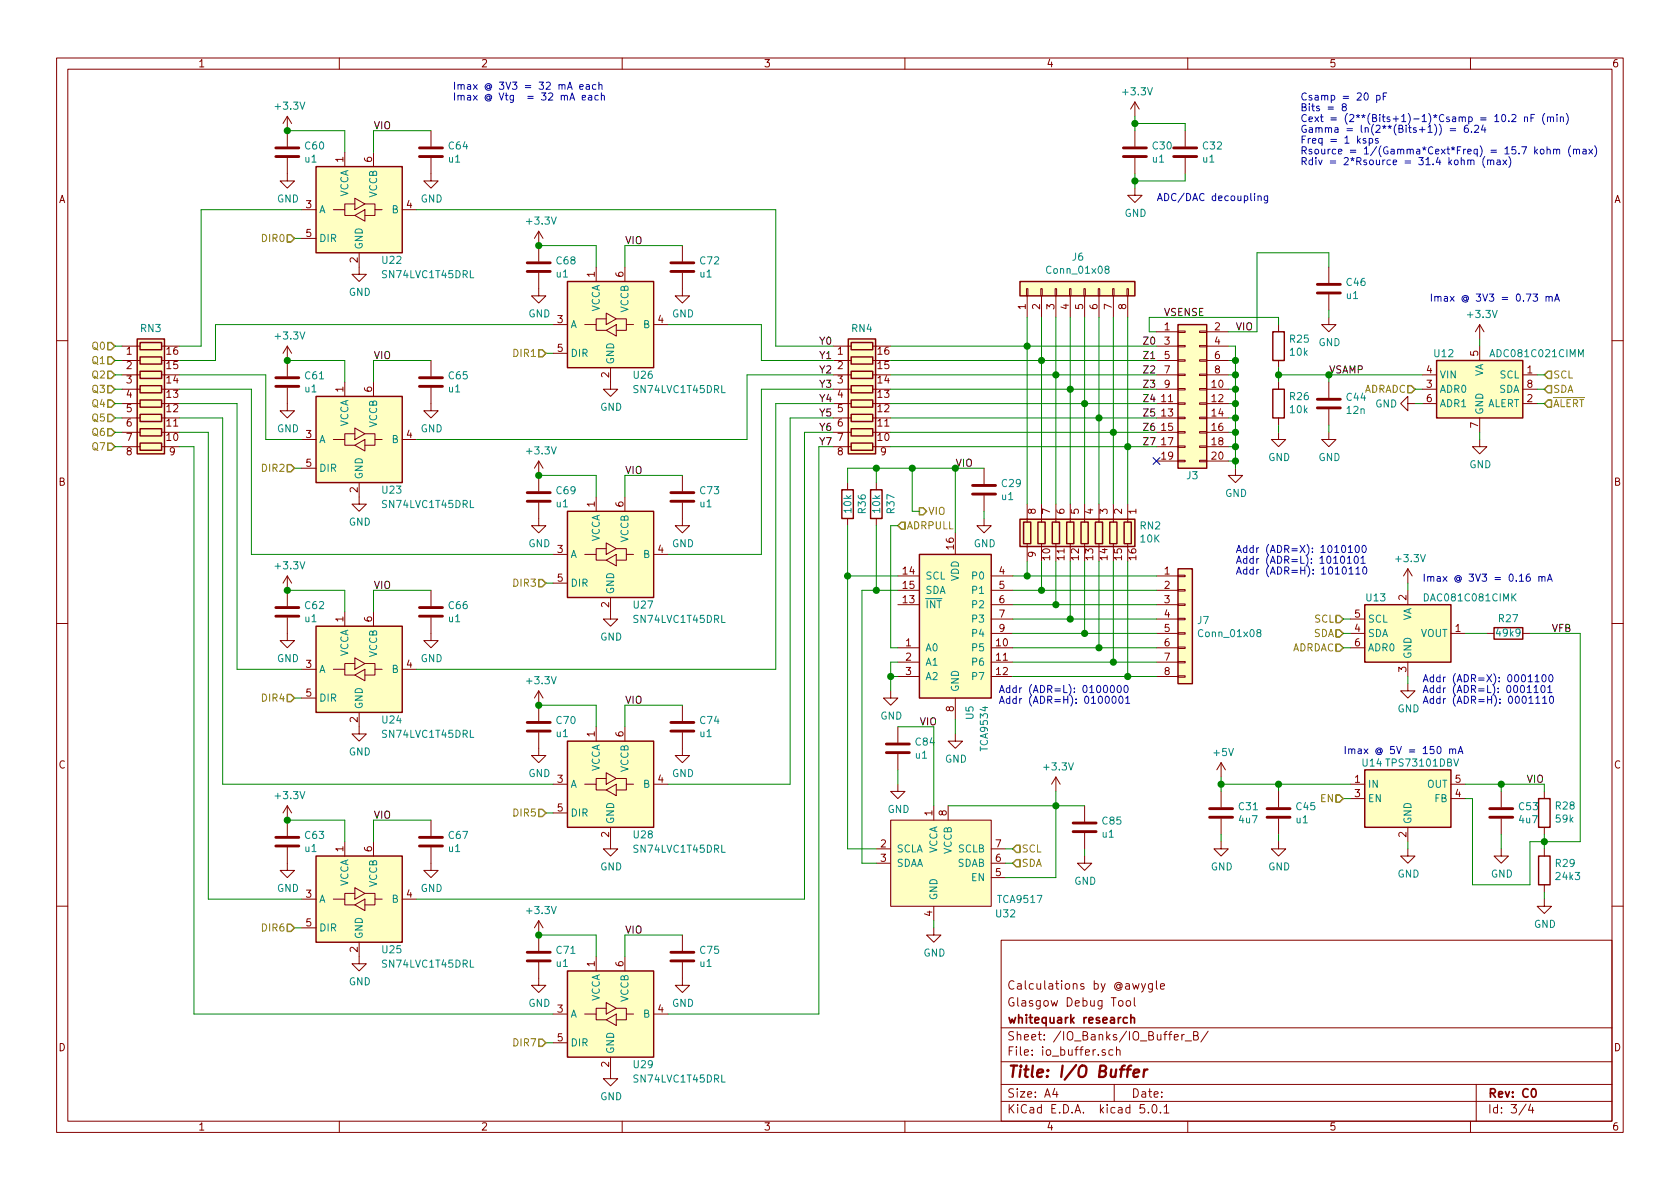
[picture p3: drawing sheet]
<svg xmlns="http://www.w3.org/2000/svg" width="297mm" height="210mm" viewBox="0 0 297 210" stroke-linecap="round" stroke-linejoin="round" font-family="sans-serif">
<defs><g id="words">
<text font-size="2.8" fill="#840000" x="178" y="190.5">Title: I/O Buffer</text>
<g font-size="2.1" fill="#840000">
<text x="178" y="178">Glasgow Debug Tool</text>
<text x="178" y="175">Calculations by @awygle</text>
<text x="178" y="184">Sheet: /IO_Banks/IO_Buffer_B/</text>
<text x="178" y="181">whitequark research</text>
<text x="178" y="186.7">File: io_buffer.sch</text>
<text x="178" y="196.9">KiCad E.D.A. kicad 5.0.1</text>
<text x="178" y="194.1">Size: A4</text>
<text x="200" y="194.1">Date:</text>
<text x="263" y="194.1">Rev: C0</text>
<text x="263" y="196.9">Id: 3/4</text>
</g>
<g font-size="1.8" fill="#840000">
<text x="35" y="11.9">1</text>
<text x="85" y="11.9">2</text>
<text x="135" y="11.9">3</text>
<text x="185" y="11.9">4</text>
<text x="235" y="11.9">5</text>
<text x="285" y="11.9">6</text>
<text x="60.7" y="28.7" transform="rotate(-90 60.7 28.7)">1</text>
<text x="65.8" y="28.7" transform="rotate(-90 65.8 28.7)">6</text>
<text x="10.4" y="35.9">A</text>
<text x="285.4" y="35.9">A</text>
<text x="54.1" y="36.8">3</text>
<text x="54.1" y="41.9">5</text>
<text x="71.9" y="36.8">4</text>
<text x="63.2" y="46.5" transform="rotate(-90 63.2 46.5)">2</text>
<text x="105.2" y="49" transform="rotate(-90 105.2 49)">1</text>
<text x="110.2" y="49" transform="rotate(-90 110.2 49)">6</text>
<text x="98.6" y="57.1">3</text>
<text x="116.4" y="57.1">4</text>
<text x="181.4" y="54.7" transform="rotate(-90 181.4 54.7)">1</text>
<text x="183.9" y="54.7" transform="rotate(-90 183.9 54.7)">2</text>
<text x="186.4" y="54.7" transform="rotate(-90 186.4 54.7)">3</text>
<text x="189" y="54.7" transform="rotate(-90 189 54.7)">4</text>
<text x="191.5" y="54.7" transform="rotate(-90 191.5 54.7)">5</text>
<text x="194.1" y="54.7" transform="rotate(-90 194.1 54.7)">6</text>
<text x="196.6" y="54.7" transform="rotate(-90 196.6 54.7)">7</text>
<text x="199.1" y="54.7" transform="rotate(-90 199.1 54.7)">8</text>
<text x="205.9" y="58.4">1</text>
<text x="214.8" y="58.4">2</text>
<text x="22.4" y="62.7">1</text>
<text x="22.4" y="65.3">2</text>
<text x="29.5" y="65.3">15</text>
<text x="29.5" y="62.7">16</text>
<text x="98.6" y="62.2">5</text>
<text x="148.1" y="62.7">1</text>
<text x="148.1" y="65.3">2</text>
<text x="155.2" y="65.3">15</text>
<text x="155.2" y="62.7">16</text>
<text x="205.9" y="61">3</text>
<text x="205.9" y="63.5">5</text>
<text x="214.8" y="61">4</text>
<text x="214.8" y="63.5">6</text>
<text x="261.4" y="63" transform="rotate(-90 261.4 63)">5</text>
<text x="22.4" y="67.8">3</text>
<text x="22.4" y="70.4">4</text>
<text x="29.5" y="70.4">13</text>
<text x="29.5" y="67.8">14</text>
<text x="60.7" y="69.3" transform="rotate(-90 60.7 69.3)">1</text>
<text x="65.8" y="69.3" transform="rotate(-90 65.8 69.3)">6</text>
<text x="107.7" y="66.8" transform="rotate(-90 107.7 66.8)">2</text>
<text x="148.1" y="67.8">3</text>
<text x="148.1" y="70.4">4</text>
<text x="155.2" y="70.4">13</text>
<text x="155.2" y="67.8">14</text>
<text x="205.4" y="71.1">11</text>
<text x="205.9" y="66">7</text>
<text x="205.9" y="68.6">9</text>
<text x="214.3" y="68.6">10</text>
<text x="214.3" y="71.1">12</text>
<text x="214.8" y="66">8</text>
<text x="252.2" y="68.6">3</text>
<text x="252.2" y="66">4</text>
<text x="252.2" y="71.1">6</text>
<text x="270" y="66">1</text>
<text x="270" y="71.1">2</text>
<text x="270" y="68.6">8</text>
<text x="22.4" y="72.9">5</text>
<text x="22.4" y="75.4">6</text>
<text x="22.4" y="78">7</text>
<text x="29.5" y="78">10</text>
<text x="29.5" y="75.4">11</text>
<text x="29.5" y="72.9">12</text>
<text x="54.1" y="77.5">3</text>
<text x="71.9" y="77.5">4</text>
<text x="148.1" y="72.9">5</text>
<text x="148.1" y="75.4">6</text>
<text x="148.1" y="78">7</text>
<text x="155.2" y="78">10</text>
<text x="155.2" y="75.4">11</text>
<text x="155.2" y="72.9">12</text>
<text x="205.4" y="73.7">13</text>
<text x="205.4" y="76.2">15</text>
<text x="214.3" y="73.7">14</text>
<text x="214.3" y="76.2">16</text>
<text x="261.4" y="75.7" transform="rotate(-90 261.4 75.7)">7</text>
<text x="22.4" y="80.5">8</text>
<text x="30" y="80.5">9</text>
<text x="54.1" y="82.5">5</text>
<text x="148.1" y="80.5">8</text>
<text x="155.7" y="80.5">9</text>
<text x="205.4" y="78.7">17</text>
<text x="205.4" y="81.3">19</text>
<text x="214.3" y="78.7">18</text>
<text x="214.3" y="81.3">20</text>
<text x="10.4" y="85.9">B</text>
<text x="63.2" y="87.1" transform="rotate(-90 63.2 87.1)">2</text>
<text x="105.2" y="89.6" transform="rotate(-90 105.2 89.6)">1</text>
<text x="110.2" y="89.6" transform="rotate(-90 110.2 89.6)">6</text>
<text x="285.4" y="85.9">B</text>
<text x="183.1" y="90.9" transform="rotate(-90 183.1 90.9)">8</text>
<text x="185.7" y="90.9" transform="rotate(-90 185.7 90.9)">7</text>
<text x="188.2" y="90.9" transform="rotate(-90 188.2 90.9)">6</text>
<text x="190.8" y="90.9" transform="rotate(-90 190.8 90.9)">5</text>
<text x="193.3" y="90.9" transform="rotate(-90 193.3 90.9)">4</text>
<text x="195.8" y="90.9" transform="rotate(-90 195.8 90.9)">3</text>
<text x="198.4" y="90.9" transform="rotate(-90 198.4 90.9)">2</text>
<text x="200.9" y="90.9" transform="rotate(-90 200.9 90.9)">1</text>
<text x="98.6" y="97.8">3</text>
<text x="116.4" y="97.8">4</text>
<text x="159.7" y="101.6">14</text>
<text x="168.7" y="97.1" transform="rotate(-90 168.7 97.1)">16</text>
<text x="176.7" y="101.6">4</text>
<text x="183.1" y="98.5" transform="rotate(-90 183.1 98.5)">9</text>
<text x="185.7" y="99" transform="rotate(-90 185.7 99)">10</text>
<text x="188.2" y="99" transform="rotate(-90 188.2 99)">11</text>
<text x="190.8" y="99" transform="rotate(-90 190.8 99)">12</text>
<text x="193.3" y="99" transform="rotate(-90 193.3 99)">13</text>
<text x="195.8" y="99" transform="rotate(-90 195.8 99)">14</text>
<text x="198.4" y="99" transform="rotate(-90 198.4 99)">15</text>
<text x="200.9" y="99" transform="rotate(-90 200.9 99)">16</text>
<text x="205.9" y="101.6">1</text>
<text x="98.6" y="102.9">5</text>
<text x="107.7" y="107.4" transform="rotate(-90 107.7 107.4)">2</text>
<text x="159.7" y="106.7">13</text>
<text x="159.7" y="104.1">15</text>
<text x="176.7" y="104.1">5</text>
<text x="176.7" y="106.7">6</text>
<text x="205.9" y="104.1">2</text>
<text x="205.9" y="106.7">3</text>
<text x="248.7" y="106.1" transform="rotate(-90 248.7 106.1)">2</text>
<text x="60.7" y="110" transform="rotate(-90 60.7 110)">1</text>
<text x="65.8" y="110" transform="rotate(-90 65.8 110)">6</text>
<text x="176.7" y="109.2">7</text>
<text x="176.7" y="111.8">9</text>
<text x="205.9" y="109.2">4</text>
<text x="205.9" y="111.8">5</text>
<text x="239.5" y="111.8">4</text>
<text x="239.5" y="109.2">5</text>
<text x="257.3" y="111.8">1</text>
<text x="54.1" y="118.1">3</text>
<text x="71.9" y="118.1">4</text>
<text x="160.2" y="114.3">1</text>
<text x="160.2" y="116.8">2</text>
<text x="160.2" y="119.4">3</text>
<text x="176.2" y="114.3">10</text>
<text x="176.2" y="116.8">11</text>
<text x="176.2" y="119.4">12</text>
<text x="205.9" y="114.3">6</text>
<text x="205.9" y="116.8">7</text>
<text x="205.9" y="119.4">8</text>
<text x="239.5" y="114.3">6</text>
<text x="248.7" y="118.8" transform="rotate(-90 248.7 118.8)">3</text>
<text x="54.1" y="123.2">5</text>
<text x="168.7" y="125.8" transform="rotate(-90 168.7 125.8)">8</text>
<text x="63.2" y="127.7" transform="rotate(-90 63.2 127.7)">2</text>
<text x="105.2" y="130.3" transform="rotate(-90 105.2 130.3)">1</text>
<text x="110.2" y="130.3" transform="rotate(-90 110.2 130.3)">6</text>
<text x="10.4" y="135.9">C</text>
<text x="285.4" y="135.9">C</text>
<text x="98.6" y="138.4">3</text>
<text x="98.6" y="143.5">5</text>
<text x="116.4" y="138.4">4</text>
<text x="239.5" y="138.4">1</text>
<text x="239.5" y="141">3</text>
<text x="257.3" y="141">4</text>
<text x="257.3" y="138.4">5</text>
<text x="107.7" y="148.1" transform="rotate(-90 107.7 148.1)">2</text>
<text x="155.7" y="149.9">2</text>
<text x="164.8" y="144.2" transform="rotate(-90 164.8 144.2)">1</text>
<text x="167.4" y="144.2" transform="rotate(-90 167.4 144.2)">8</text>
<text x="176" y="149.9">7</text>
<text x="248.7" y="148.1" transform="rotate(-90 248.7 148.1)">2</text>
<text x="60.7" y="150.6" transform="rotate(-90 60.7 150.6)">1</text>
<text x="65.8" y="150.6" transform="rotate(-90 65.8 150.6)">6</text>
<text x="155.7" y="152.4">3</text>
<text x="176" y="154.9">5</text>
<text x="176" y="152.4">6</text>
<text x="54.1" y="158.7">3</text>
<text x="71.9" y="158.7">4</text>
<text x="54.1" y="163.8">5</text>
<text x="164.8" y="162" transform="rotate(-90 164.8 162)">4</text>
<text x="63.2" y="168.4" transform="rotate(-90 63.2 168.4)">2</text>
<text x="105.2" y="170.9" transform="rotate(-90 105.2 170.9)">1</text>
<text x="110.2" y="170.9" transform="rotate(-90 110.2 170.9)">6</text>
<text x="98.6" y="179.1">3</text>
<text x="116.4" y="179.1">4</text>
<text x="10.4" y="185.9">D</text>
<text x="98.6" y="184.1">5</text>
<text x="285.4" y="185.9">D</text>
<text x="107.7" y="188.7" transform="rotate(-90 107.7 188.7)">2</text>
<text x="35" y="199.9">1</text>
<text x="85" y="199.9">2</text>
<text x="135" y="199.9">3</text>
<text x="185" y="199.9">4</text>
<text x="235" y="199.9">5</text>
<text x="285" y="199.9">6</text>
</g>
<g font-size="1.8" fill="#0000c2">
<text x="80" y="15.9">Imax @ 3V3 = 32 mA each</text>
<text x="80" y="17.8">Imax @ Vtg = 32 mA each</text>
<text x="229.9" y="17.8">Csamp = 20 pF</text>
<text x="229.9" y="19.7">Bits = 8</text>
<text x="229.9" y="21.6">Cext = (2**(Bits+1)-1)*Csamp = 10.2 nF (min)</text>
<text x="229.9" y="23.5">Gamma = ln(2**(Bits+1)) = 6.24</text>
<text x="229.9" y="25.4">Freq = 1 ksps</text>
<text x="229.9" y="27.3">Rsource = 1/(Gamma*Cext*Freq) = 15.7 kohm (max)</text>
<text x="229.9" y="29.2">Rdiv = 2*Rsource = 31.4 kohm (max)</text>
<text x="204.5" y="35.6">ADC/DAC decoupling</text>
<text x="252.7" y="53.3">Imax @ 3V3 = 0.73 mA</text>
<text x="218.4" y="97.8">Addr (ADR=X): 1010100</text>
<text x="218.4" y="99.7">Addr (ADR=L): 1010101</text>
<text x="218.4" y="101.6">Addr (ADR=H): 1010110</text>
<text x="251.5" y="102.9">Imax @ 3V3 = 0.16 mA</text>
<text x="176.5" y="122.5">Addr (ADR=L): 0100000</text>
<text x="176.5" y="124.5">Addr (ADR=H): 0100001</text>
<text x="251.5" y="120.6">Addr (ADR=X): 0001100</text>
<text x="251.5" y="122.5">Addr (ADR=L): 0001101</text>
<text x="251.5" y="124.5">Addr (ADR=H): 0001110</text>
<text x="237.5" y="133.3">Imax @ 5V = 150 mA</text>
</g>
<g font-size="1.8" fill="#008484">
<text x="198.7" y="16.9">+3.3V</text>
<text x="48.8" y="19.4">+3.3V</text>
<text x="53.9" y="28.7">u1</text>
<text x="54" y="26.4">C60</text>
<text x="79.3" y="28.7">u1</text>
<text x="79.4" y="26.4">C64</text>
<text x="203.8" y="28.7">u1</text>
<text x="203.9" y="26.4">C30</text>
<text x="212.7" y="28.7">u1</text>
<text x="212.8" y="26.4">C32</text>
<text x="49" y="35.8">GND</text>
<text x="61.6" y="35" transform="rotate(-90 61.6 35)">VCCA</text>
<text x="66.7" y="35" transform="rotate(-90 66.7 35)">VCCB</text>
<text x="74.4" y="35.8">GND</text>
<text x="56.4" y="37.7">A</text>
<text x="69.3" y="37.7">B</text>
<text x="93.3" y="39.7">+3.3V</text>
<text x="198.8" y="38.3">GND</text>
<text x="56.4" y="42.8">DIR</text>
<text x="64.1" y="44.2" transform="rotate(-90 64.1 44.2)">GND</text>
<text x="67.6" y="46.7">U22</text>
<text x="98.5" y="46.8">C68</text>
<text x="123.9" y="46.8">C72</text>
<text x="189.6" y="46.1">J6</text>
<text x="61.7" y="52.3">GND</text>
<text x="67.8" y="49.2">SN74LVC1T45DRL</text>
<text x="98.4" y="49.1">u1</text>
<text x="123.8" y="49.1">u1</text>
<text x="185.4" y="48.4">Conn_01x08</text>
<text x="238.1" y="52.9">u1</text>
<text x="238.2" y="50.6">C46</text>
<text x="24.9" y="58.7">RN3</text>
<text x="93.4" y="56.1">GND</text>
<text x="100.8" y="58">A</text>
<text x="106" y="55.3" transform="rotate(-90 106 55.3)">VCCA</text>
<text x="111.1" y="55.3" transform="rotate(-90 111.1 55.3)">VCCB</text>
<text x="113.8" y="58">B</text>
<text x="118.8" y="56.1">GND</text>
<text x="150.6" y="58.7">RN4</text>
<text x="259.7" y="56.2">+3.3V</text>
<text x="48.8" y="60">+3.3V</text>
<text x="100.8" y="63.1">DIR</text>
<text x="108.6" y="64.5" transform="rotate(-90 108.6 64.5)">GND</text>
<text x="228.1" y="60.6">R25</text>
<text x="228.2" y="62.9">10k</text>
<text x="233.1" y="61.2">GND</text>
<text x="253.6" y="63.2">U12</text>
<text x="263.9" y="63.2">ADC081C021CIMM</text>
<text x="53.9" y="69.4">u1</text>
<text x="54" y="67.1">C61</text>
<text x="79.3" y="69.4">u1</text>
<text x="79.4" y="67.1">C65</text>
<text x="112.1" y="67">U26</text>
<text x="112.3" y="69.5">SN74LVC1T45DRL</text>
<text x="228.1" y="70.8">R26</text>
<text x="238.2" y="70.9">C44</text>
<text x="254.5" y="69.5">ADR0</text>
<text x="254.5" y="66.9">VIN</text>
<text x="262.3" y="66.7" transform="rotate(-90 262.3 66.7)">VA</text>
<text x="265" y="69.5">SDA</text>
<text x="265.2" y="66.9">SCL</text>
<text x="49" y="76.4">GND</text>
<text x="61.6" y="75.6" transform="rotate(-90 61.6 75.6)">VCCA</text>
<text x="66.7" y="75.6" transform="rotate(-90 66.7 75.6)">VCCB</text>
<text x="74.4" y="76.4">GND</text>
<text x="106.1" y="72.6">GND</text>
<text x="228.2" y="73.1">10k</text>
<text x="238.2" y="73.2">12n</text>
<text x="243.2" y="72.1">GND</text>
<text x="254.5" y="72">ADR1</text>
<text x="262.3" y="73.4" transform="rotate(-90 262.3 73.4)">GND</text>
<text x="262.8" y="72">ALERT</text>
<text x="56.4" y="78.4">A</text>
<text x="56.4" y="83.4">DIR</text>
<text x="69.3" y="78.4">B</text>
<text x="93.3" y="80.4">+3.3V</text>
<text x="224.2" y="81.5">GND</text>
<text x="233.1" y="81.5">GND</text>
<text x="259.8" y="82.8">GND</text>
<text x="64.1" y="84.8" transform="rotate(-90 64.1 84.8)">GND</text>
<text x="67.6" y="87.3">U23</text>
<text x="67.8" y="89.8">SN74LVC1T45DRL</text>
<text x="98.4" y="89.7">u1</text>
<text x="98.5" y="87.4">C69</text>
<text x="123.8" y="89.7">u1</text>
<text x="123.9" y="87.4">C73</text>
<text x="177.1" y="88.4">u1</text>
<text x="177.2" y="86.1">C29</text>
<text x="209.9" y="84.8">J3</text>
<text x="216.6" y="87.9">GND</text>
<text x="61.7" y="93">GND</text>
<text x="106" y="95.9" transform="rotate(-90 106 95.9)">VCCA</text>
<text x="111.1" y="95.9" transform="rotate(-90 111.1 95.9)">VCCB</text>
<text x="150.5" y="90.6" transform="rotate(-90 150.5 90.6)">10k</text>
<text x="153.1" y="90.7" transform="rotate(-90 153.1 90.7)">R36</text>
<text x="155.6" y="90.6" transform="rotate(-90 155.6 90.6)">10k</text>
<text x="158.2" y="90.7" transform="rotate(-90 158.2 90.7)">R37</text>
<text x="201.7" y="93.6">RN2</text>
<text x="201.7" y="95.9">10K</text>
<text x="48.8" y="100.7">+3.3V</text>
<text x="93.4" y="96.8">GND</text>
<text x="100.8" y="98.7">A</text>
<text x="113.8" y="98.7">B</text>
<text x="118.8" y="96.8">GND</text>
<text x="172.2" y="96.8">GND</text>
<text x="247" y="99.4">+3.3V</text>
<text x="54" y="107.7">C62</text>
<text x="79.4" y="107.7">C66</text>
<text x="100.8" y="103.8">DIR</text>
<text x="108.6" y="105.2" transform="rotate(-90 108.6 105.2)">GND</text>
<text x="112.1" y="107.6">U27</text>
<text x="163.6" y="107.6">INT</text>
<text x="163.6" y="102.5">SCL</text>
<text x="163.6" y="105">SDA</text>
<text x="169.5" y="102.8" transform="rotate(-90 169.5 102.8)">VDD</text>
<text x="172.1" y="102.5">P0</text>
<text x="172.1" y="105">P1</text>
<text x="172.1" y="107.6">P2</text>
<text x="241.6" y="106.3">U13</text>
<text x="252.2" y="106.3">DAC081C081CIMK</text>
<text x="53.9" y="110">u1</text>
<text x="79.3" y="110">u1</text>
<text x="106.1" y="113.3">GND</text>
<text x="112.3" y="110.2">SN74LVC1T45DRL</text>
<text x="172.1" y="110.1">P3</text>
<text x="172.1" y="112.6">P4</text>
<text x="211.8" y="110.4">J7</text>
<text x="212.2" y="112.7">Conn_01x08</text>
<text x="241.8" y="112.6">SDA</text>
<text x="241.8" y="110.1">SCL</text>
<text x="249.6" y="109.9" transform="rotate(-90 249.6 109.9)">VA</text>
<text x="251.1" y="112.6">VOUT</text>
<text x="264.7" y="112.6">49k9</text>
<text x="265" y="110">R27</text>
<text x="49" y="117.1">GND</text>
<text x="56.4" y="119">A</text>
<text x="61.6" y="116.3" transform="rotate(-90 61.6 116.3)">VCCA</text>
<text x="66.7" y="116.3" transform="rotate(-90 66.7 116.3)">VCCB</text>
<text x="69.3" y="119">B</text>
<text x="74.4" y="117.1">GND</text>
<text x="163.6" y="115.2">A0</text>
<text x="163.6" y="117.7">A1</text>
<text x="172.1" y="115.2">P5</text>
<text x="172.1" y="117.7">P6</text>
<text x="241.8" y="115.2">ADR0</text>
<text x="249.6" y="116.6" transform="rotate(-90 249.6 116.6)">GND</text>
<text x="56.4" y="124.1">DIR</text>
<text x="64.1" y="125.5" transform="rotate(-90 64.1 125.5)">GND</text>
<text x="93.3" y="121">+3.3V</text>
<text x="163.6" y="120.3">A2</text>
<text x="169.5" y="122.4" transform="rotate(-90 169.5 122.4)">GND</text>
<text x="172.1" y="120.3">P7</text>
<text x="247.1" y="126">GND</text>
<text x="67.6" y="127.9">U24</text>
<text x="67.8" y="130.5">SN74LVC1T45DRL</text>
<text x="98.4" y="130.3">u1</text>
<text x="98.5" y="128">C70</text>
<text x="123.8" y="130.3">u1</text>
<text x="123.9" y="128">C74</text>
<text x="155.7" y="127.2">GND</text>
<text x="162" y="131.8">C84</text>
<text x="172.1" y="127.2" transform="rotate(-90 172.1 127.2)">U5</text>
<text x="61.7" y="133.6">GND</text>
<text x="93.4" y="137.4">GND</text>
<text x="106" y="136.6" transform="rotate(-90 106 136.6)">VCCA</text>
<text x="111.1" y="136.6" transform="rotate(-90 111.1 136.6)">VCCB</text>
<text x="118.8" y="137.4">GND</text>
<text x="161.9" y="134.2">u1</text>
<text x="167.1" y="134.9">GND</text>
<text x="174.7" y="132.6" transform="rotate(-90 174.7 132.6)">TCA9534</text>
<text x="184.7" y="136.2">+3.3V</text>
<text x="214.7" y="133.7">+5V</text>
<text x="240.9" y="135.6">U14 TPS73101DBV</text>
<text x="48.8" y="141.3">+3.3V</text>
<text x="100.8" y="139.3">A</text>
<text x="113.8" y="139.3">B</text>
<text x="156.9" y="143.8">GND</text>
<text x="219.1" y="143.3">C31</text>
<text x="229.3" y="143.3">C45</text>
<text x="241.8" y="139.3">IN</text>
<text x="241.8" y="141.9">EN</text>
<text x="252.3" y="139.3">OUT</text>
<text x="253.7" y="141.9">FB</text>
<text x="268.6" y="143.3">C53</text>
<text x="275.1" y="143.1">R28</text>
<text x="54" y="148.4">C63</text>
<text x="79.4" y="148.4">C67</text>
<text x="100.8" y="144.4">DIR</text>
<text x="108.6" y="145.8" transform="rotate(-90 108.6 145.8)">GND</text>
<text x="112.1" y="148.3">U28</text>
<text x="194.9" y="148.1">u1</text>
<text x="195" y="145.8">C85</text>
<text x="219.2" y="145.6">4u7</text>
<text x="229.2" y="145.6">u1</text>
<text x="249.6" y="145.8" transform="rotate(-90 249.6 145.8)">GND</text>
<text x="268.7" y="145.6">4u7</text>
<text x="275.2" y="145.5">59k</text>
<text x="53.9" y="150.7">u1</text>
<text x="79.3" y="150.7">u1</text>
<text x="106.1" y="153.9">GND</text>
<text x="112.3" y="150.8">SN74LVC1T45DRL</text>
<text x="158.5" y="150.7">SCLA</text>
<text x="158.5" y="153.3">SDAA</text>
<text x="165.7" y="151" transform="rotate(-90 165.7 151)">VCCA</text>
<text x="168.3" y="151" transform="rotate(-90 168.3 151)">VCCB</text>
<text x="169.2" y="153.3">SDAB</text>
<text x="169.4" y="150.7">SCLB</text>
<text x="171.8" y="155.8">EN</text>
<text x="214.1" y="153.9">GND</text>
<text x="224.2" y="153.9">GND</text>
<text x="247.1" y="155.2">GND</text>
<text x="263.6" y="155.2">GND</text>
<text x="275.1" y="153.3">R29</text>
<text x="275.3" y="155.6">24k3</text>
<text x="49" y="157.7">GND</text>
<text x="56.4" y="159.6">A</text>
<text x="61.6" y="156.9" transform="rotate(-90 61.6 156.9)">VCCA</text>
<text x="66.7" y="156.9" transform="rotate(-90 66.7 156.9)">VCCB</text>
<text x="69.3" y="159.6">B</text>
<text x="74.4" y="157.7">GND</text>
<text x="93.3" y="161.6">+3.3V</text>
<text x="165.7" y="159.3" transform="rotate(-90 165.7 159.3)">GND</text>
<text x="176.6" y="159.7">TCA9517</text>
<text x="189.9" y="156.5">GND</text>
<text x="56.4" y="164.7">DIR</text>
<text x="64.1" y="166.1" transform="rotate(-90 64.1 166.1)">GND</text>
<text x="176.2" y="162.2">U32</text>
<text x="271.2" y="164.1">GND</text>
<text x="67.6" y="168.6">U25</text>
<text x="67.8" y="171.1">SN74LVC1T45DRL</text>
<text x="98.4" y="171">u1</text>
<text x="98.5" y="168.7">C71</text>
<text x="123.8" y="171">u1</text>
<text x="123.9" y="168.7">C75</text>
<text x="163.3" y="169.2">GND</text>
<text x="61.7" y="174.2">GND</text>
<text x="93.4" y="178">GND</text>
<text x="100.8" y="180">A</text>
<text x="106" y="177.2" transform="rotate(-90 106 177.2)">VCCA</text>
<text x="111.1" y="177.2" transform="rotate(-90 111.1 177.2)">VCCB</text>
<text x="113.8" y="180">B</text>
<text x="118.8" y="178">GND</text>
<text x="100.8" y="185">DIR</text>
<text x="108.6" y="186.4" transform="rotate(-90 108.6 186.4)">GND</text>
<text x="112.1" y="188.9">U29</text>
<text x="112.3" y="191.4">SN74LVC1T45DRL</text>
<text x="106.1" y="194.6">GND</text>
</g>
<g font-size="1.8">
<text x="66" y="22.9">VIO</text>
<text x="110.5" y="43.2">VIO</text>
<text x="205.7" y="55.9">VSENSE</text>
<text x="218.4" y="58.4">VIO</text>
<text x="66" y="63.5">VIO</text>
<text x="144.8" y="61">Y0</text>
<text x="144.8" y="63.5">Y1</text>
<text x="201.9" y="61">Z0</text>
<text x="201.9" y="63.5">Z1</text>
<text x="144.8" y="66">Y2</text>
<text x="144.8" y="68.6">Y3</text>
<text x="144.8" y="71.1">Y4</text>
<text x="201.9" y="66">Z2</text>
<text x="201.9" y="68.6">Z3</text>
<text x="201.9" y="71.1">Z4</text>
<text x="234.9" y="66">VSAMP</text>
<text x="144.8" y="73.7">Y5</text>
<text x="144.8" y="76.2">Y6</text>
<text x="201.9" y="73.7">Z5</text>
<text x="201.9" y="76.2">Z6</text>
<text x="110.5" y="83.8">VIO</text>
<text x="168.9" y="82.5">VIO</text>
<text x="201.9" y="78.7">Z7</text>
<text x="66" y="104.1">VIO</text>
<text x="274.3" y="111.8">VFB</text>
<text x="110.5" y="124.5">VIO</text>
<text x="162.6" y="128.3">VIO</text>
<text x="270" y="138.4">VIO</text>
<text x="66" y="144.8">VIO</text>
<text x="110.5" y="165.1">VIO</text>
</g>
<g font-size="1.8" fill="#848400">
<text x="46.5" y="42.8">DIR0</text>
<text x="16.4" y="61.8">Q0</text>
<text x="16.4" y="64.4">Q1</text>
<text x="91" y="63.1">DIR1</text>
<text x="16.4" y="66.9">Q2</text>
<text x="16.4" y="69.5">Q3</text>
<text x="241" y="69.5">ADRADC</text>
<text x="274.6" y="66.9">SCL</text>
<text x="274.6" y="69.5">SDA</text>
<text x="16.4" y="72">Q4</text>
<text x="16.4" y="77.1">Q6</text>
<text x="16.4" y="74.5">Q5</text>
<text x="274.6" y="72">ALERT</text>
<text x="16.4" y="79.6">Q7</text>
<text x="46.5" y="83.4">DIR2</text>
<text x="160.3" y="93.6">ADRPULL</text>
<text x="164.1" y="91.1">VIO</text>
<text x="91" y="103.8">DIR3</text>
<text x="232.2" y="112.6">SDA</text>
<text x="232.4" y="110.1">SCL</text>
<text x="228.3" y="115.2">ADRDAC</text>
<text x="46.5" y="124.1">DIR4</text>
<text x="233.5" y="141.9">EN</text>
<text x="91" y="144.4">DIR5</text>
<text x="180.6" y="150.7">SCL</text>
<text x="180.6" y="153.3">SDA</text>
<text x="46.5" y="164.7">DIR6</text>
<text x="91" y="185">DIR7</text>
</g>
<text font-size="1.8" fill="#008400" x="144.8" y="78.7">Y7</text>
</g></defs>
<g fill="none" stroke="#840000" stroke-width=".18">
<path d="M10 10.3h277v189.9h-277zM12 12.2h273v186.1h-273zM60 10.3v1.9M110 10.3v1.9M160 10.3v1.9M200.7 18v2.6M200.7 18l-.8 1.3M200.7 18l.7 1.3M210 10.3v1.9M260 10.3v1.9M50.8 27.9v4.1h1.3l-1.3 1.3-1.3-1.3h1.3M50.8 20.6v5.3"/>
<path d="M50.8 20.6l-.8 1.2M50.8 20.6l.8 1.2M53.3 37.1h2.6M58.9 37.1h2.1v1h1.7M61 26.9v2.6M62.7 36.1h-1.7v1M62.7 35l1.8 1.1-1.8 1zM62.7 38.1l1.8-1v2zM64.5 36.1h1.8v1h1.3M66 26.9v2.6M66.3 37.1v1h-1.8M71.1 37.1h2.6"/>
<path d="M76.2 27.9v4.1h1.3l-1.3 1.3-1.3-1.3h1.3M76.2 23.1v2.8M200.7 33.3v1.2h1.2l-1.2 1.3-1.3-1.3h1.3M200.7 23.1v2.8M200.7 27.9v2.8M209.5 23.1v2.8M209.5 27.9v2.8M53.3 42.2h2.6M63.5 44.7v3.8h1.3l-1.3 1.3-1.3-1.3h1.3M95.2 48.3v4h1.3l-1.3 1.3-1.2-1.3h1.2M95.2 40.9v5.3M95.2 40.9l-.7 1.3"/>
<path d="M95.2 40.9l.8 1.3M97.8 57.4h2.5M103.4 57.4h2v1h1.8M105.4 47.2v2.6M107.2 56.4h-1.8v1M107.2 55.4l1.8 1-1.8 1zM107.2 58.4l1.8-1v2zM109 56.4h1.7v1h1.3M110.5 47.2v2.6M110.7 57.4v1h-1.7M115.6 57.4h2.5M120.6 48.3v4h1.3l-1.3 1.3-1.2-1.3h1.2"/>
<path d="M120.6 43.4v2.8M181.5 51h.2v1.3h-.2zM181.6 52.3v3.8M184 51h.3v1.3h-.3zM184.1 52.3v3.8M186.6 51h.2v1.3h-.2zM186.7 52.3v3.8M189.1 51h.3v1.3h-.3zM189.2 52.3v3.8M191.6 51h.3v1.3h-.3zM191.8 52.3v3.8M194.2 51h.2v1.3h-.2z"/>
<path d="M194.3 52.3v3.8M196.7 51h.3v1.3h-.3zM196.8 52.3v3.8M199.3 51h.2v1.3h-.2zM199.4 52.3v3.8M204.5 58.7h3.8M208.3 58.5h1.2v.3h-1.2zM212.1 58.5h1.3v.3h-1.3zM213.4 58.7h3.8M226.1 57.4v1.3M234.9 56.1v1.3h1.3l-1.3 1.3-1.2-1.3h1.2M234.9 47.2v2.8"/>
<path d="M234.9 52.1v2.8M261.6 57.4v2.5M261.6 57.4l-.7 1.3M261.6 57.4l.8 1.3M10 60.2h2M21.6 68.8h3.2M21.6 71.4h3.2M21.6 73.9h3.2M21.6 76.4h3.2M21.6 79h3.2M21.6 61.2h3.2M21.6 63.7h3.2"/>
<path d="M21.6 66.3h3.2M28.6 68.8h.6M28.6 71.4h.6M28.6 73.9h.6M28.6 76.4h.6M28.6 79h3.1M28.6 61.2h.6M28.6 63.7h.6M28.6 66.3h.6M50.8 68.6v4h1.3l-1.3 1.3-1.3-1.3h1.3M50.8 61.2v5.3M50.8 61.2l-.8 1.3"/>
<path d="M50.8 61.2l.8 1.3M53.3 77.7h2.6M58.9 77.7h2.1v1h1.7M61 67.6v2.5M62.7 76.7h-1.7v1M62.7 75.7l1.8 1-1.8 1zM62.7 78.7l1.8-1v2.1zM64.5 76.7h1.8v1h1.3M66 67.6v2.5M66.3 77.7v1h-1.8M71.1 77.7h2.6M76.2 68.6v4h1.3l-1.3 1.3-1.3-1.3h1.3"/>
<path d="M76.2 63.7v2.8M97.8 62.5h2.5M107.9 65v3.8h1.3l-1.3 1.3-1.2-1.3h1.2M147.3 68.8h3.2M147.3 71.4h3.2M147.3 73.9h3.2M147.3 76.4h3.2M147.3 79h3.2M147.3 61.2h3.2M147.3 63.7h3.2M147.3 66.3h3.2M154.3 68.8h.6"/>
<path d="M154.3 71.4h.6M154.3 73.9h.6M154.3 76.4h.6M154.3 79h3.2M154.3 61.2h.6M154.3 63.7h.6M154.3 66.3h.6M204.5 68.8h3.8M204.5 71.4h3.8M204.5 73.9h3.8M204.5 76.4h3.8M204.5 79h3.8"/>
<path d="M204.5 61.2h3.8M204.5 63.7h3.8M204.5 66.3h3.8M208.3 78.9h1.2v.2h-1.2zM208.3 76.3h1.2v.3h-1.2zM208.3 73.8h1.2v.2h-1.2zM208.3 71.2h1.2v.3h-1.2zM208.3 68.7h1.2v.3h-1.2zM208.3 66.2h1.2v.2h-1.2zM208.3 63.6h1.2v.3h-1.2zM208.3 61.1h1.2v.2h-1.2zM212.1 78.9h1.3v.2h-1.3z"/>
<path d="M212.1 76.3h1.3v.3h-1.3zM212.1 73.8h1.3v.2h-1.3zM212.1 71.2h1.3v.3h-1.3zM212.1 68.7h1.3v.3h-1.3zM212.1 66.2h1.3v.2h-1.3zM212.1 63.6h1.3v.3h-1.3zM212.1 61.1h1.3v.2h-1.3zM213.4 68.8h3.8M213.4 71.4h3.8M213.4 73.9h3.8M213.4 76.4h3.8M213.4 79h3.8"/>
<path d="M213.4 61.2h3.8M213.4 63.7h3.8M213.4 66.3h3.8M226.1 76.4v1.3h1.2l-1.2 1.3-1.3-1.3h1.3M226.1 63.7v1.3M226.1 67.6v1.2M226.1 73.9v1.3M234.9 76.4v1.3h1.3l-1.3 1.3-1.2-1.3h1.2M234.9 67.6v2.8M234.9 72.4v2.8M248.9 71.4v-1.3l-1.3 1.3 1.3 1.2v-1.2h1.3M251.5 68.8h2.5"/>
<path d="M251.5 71.4h2.5M251.5 66.3h2.5M261.6 77.7v1.3h1.3l-1.3 1.3-1.3-1.3h1.3M261.6 61.2v2.5M261.6 73.9v2.5M269.2 68.8h2.6M269.2 71.4h2.6M269.2 66.3h2.6M285 60.2h2M53.3 82.8h2.6M63.5 85.3v3.8h1.3l-1.3 1.3-1.3-1.3h1.3M95.2 88.9v4.1h1.3l-1.3 1.2-1.2-1.2h1.2"/>
<path d="M95.2 81.5v5.4M95.2 81.5l-.7 1.3M95.2 81.5l.8 1.3M97.8 98h2.5M103.4 98h2v1.1h1.8M105.4 87.9v2.5M107.2 97h-1.8v1M107.2 96l1.8 1-1.8 1zM107.2 99.1l1.8-1.1v2.1zM109 97h1.7v1h1.3M110.5 87.9v2.5M110.7 98v1.1h-1.7"/>
<path d="M115.6 98h2.5M120.6 88.9v4.1h1.3l-1.3 1.2-1.2-1.2h1.2M120.6 84.1v2.8M149.9 85.3v1.3M149.9 91.7v1.3M154.9 85.3v1.3M154.9 91.7v1.3M168.9 94.2v3.8M174 91.7v1.3h1.3l-1.3 1.2-1.3-1.2h1.3M174 82.8v2.8M174 87.6v2.8M181.6 89.1v3.2"/>
<path d="M181.6 96.1v3.2M184.1 89.1v3.2M184.1 96.1v.7M186.7 89.1v3.2M186.7 96.1v.7M189.2 89.1v3.2M189.2 96.1v.7M191.8 89.1v3.2M191.8 96.1v.7M194.3 89.1v3.2M194.3 96.1v.7M196.8 89.1v3.2"/>
<path d="M196.8 96.1v.7M199.4 89.1v3.2M199.4 96.1v.7M204.5 81.5h3.8M208.3 81.4h1.2v.3h-1.2zM212.1 81.4h1.3v.3h-1.3zM213.4 81.5h3.8M218.4 82.8v1.3h1.3l-1.3 1.2-1.2-1.2h1.2M10 110.3h2M50.8 109.2v4.1h1.3l-1.3 1.2-1.3-1.2h1.3M50.8 101.8v5.4M50.8 101.8l-.8 1.3"/>
<path d="M50.8 101.8l.8 1.3M53.3 118.4h2.6M58.9 118.4h2.1v1h1.7M61 108.2v2.5M62.7 117.3h-1.7v1.1M62.7 116.3l1.8 1-1.8 1.1zM62.7 119.4l1.8-1v2zM64.5 117.3h1.8v1.1h1.3M66 108.2v2.5M66.3 118.4v1h-1.8M71.1 118.4h2.6M76.2 109.2v4.1h1.3l-1.3 1.2-1.3-1.2h1.3"/>
<path d="M76.2 104.4v2.8M97.8 103.1h2.5M107.9 105.7v3.8h1.3l-1.3 1.2-1.2-1.2h1.2M158.7 114.5h3.9M158.7 117.1h3.9M158.7 119.6h3.9M158.7 106.9h3.9M158.7 101.8h3.9M158.7 104.4h3.9M175.3 112h3.8M175.3 109.5h3.8M175.3 114.5h3.8"/>
<path d="M175.3 117.1h3.8M175.3 119.6h3.8M175.3 106.9h3.8M175.3 101.8h3.8M175.3 104.4h3.8M204.5 112h3.8M204.5 109.5h3.8M204.5 114.5h3.8M204.5 117.1h3.8M204.5 119.6h3.8M204.5 106.9h3.8M204.5 101.8h3.8"/>
<path d="M204.5 104.4h3.8M208.3 119.5h1.2v.3h-1.2zM208.3 117h1.2v.2h-1.2zM208.3 114.4h1.2v.3h-1.2zM208.3 111.9h1.2v.2h-1.2zM208.3 109.3h1.2v.3h-1.2zM208.3 106.8h1.2v.3h-1.2zM208.3 104.3h1.2v.2h-1.2zM208.3 101.7h1.2v.3h-1.2zM238.8 112h2.5M238.8 109.5h2.5M238.8 114.5h2.5"/>
<path d="M248.9 100.6v2.5M248.9 104.4v2.5M248.9 117.1v2.5M248.9 100.6l-.7 1.2M248.9 100.6l.8 1.2M256.5 112h2.6M262.9 112h1.3M269.2 112h1.3M285 110.3h2M53.3 123.4h2.6M63.5 126v3.8h1.3l-1.3 1.3-1.3-1.3h1.3M95.2 129.5v4.1h1.3l-1.3 1.3-1.2-1.3h1.2"/>
<path d="M95.2 122.2v5.3M95.2 122.2l-.7 1.2M95.2 122.2l.8 1.2M97.8 138.7h2.5M103.4 138.7h2v1h1.8M105.4 128.5v2.6M107.2 137.7h-1.8v1M107.2 136.6l1.8 1.1-1.8 1zM107.2 139.7l1.8-1v2zM109 137.7h1.7v1h1.3M110.5 128.5v2.6M110.7 138.7v1h-1.7"/>
<path d="M115.6 138.7h2.5M120.6 129.5v4.1h1.3l-1.3 1.3-1.2-1.3h1.2M120.6 124.7v2.8M157.5 122.2v1.2h1.2l-1.2 1.3-1.3-1.3h1.3M158.7 138.7v1.2h1.3l-1.3 1.3-1.2-1.3h1.2M158.7 128.5v2.8M158.7 133.3v2.8M168.9 129.8v1.3h1.3l-1.3 1.2-1.3-1.2h1.3M168.9 123.4v3.8M186.7 137.4v2.5M186.7 137.4l-.8 1.3M186.7 137.4l.8 1.3"/>
<path d="M215.9 134.9l-.8 1.2M215.9 134.9v2.5M215.9 139.9v2.8M215.9 134.9l.8 1.2M226.1 139.9v2.8M238.8 138.7h2.5M248.9 120.9v1.3h1.3l-1.3 1.2-1.3-1.2h1.3M256.5 138.7h2.6M265.4 139.9v2.8M273 139.9v1.3M50.8 149.9v4h1.3l-1.3 1.3-1.3-1.3h1.3M50.8 142.5v5.3"/>
<path d="M50.8 142.5l-.8 1.3M50.8 142.5l.8 1.3M53.3 159h2.6M58.9 159h2.1v1h1.7M61 148.8v2.6M62.7 158h-1.7v1M62.7 157l1.8 1-1.8 1zM64.5 158h1.8v1h1.3M66 148.8v2.6M66.3 159v1h-1.8M71.1 159h2.6M76.2 149.9v4h1.3l-1.3 1.3-1.3-1.3h1.3"/>
<path d="M76.2 145v2.8M97.8 143.8h2.5M107.9 146.3v3.8h1.3l-1.3 1.3-1.2-1.3h1.2M154.9 150.1h2.6M154.9 152.6h2.6M157.5 145h17.8v15.3h-17.8zM165.1 142.5v2.5M167.6 142.5v2.5M175.3 150.1h2.5M175.3 152.6h2.5M175.3 155.2h2.5M191.8 151.4v1.2h1.2l-1.2 1.3-1.3-1.3h1.3"/>
<path d="M191.8 142.5v2.8M191.8 147.3v2.8M215.9 148.8v1.3h1.3l-1.3 1.3-1.3-1.3h1.3M215.9 144.8v2.8M226.1 148.8v1.3h1.2l-1.2 1.3-1.3-1.3h1.3M226.1 144.8v2.8M238.8 141.2h2.5M248.9 150.1v1.3h1.3l-1.3 1.2-1.3-1.2h1.3M248.9 146.3v2.5M256.5 141.2h2.6M265.4 150.1v1.3h1.3l-1.3 1.2-1.2-1.2h1.2M265.4 144.8v2.8"/>
<path d="M273 159v1.3h1.3l-1.3 1.2-1.2-1.2h1.2M273 146.3v1.3M273 150.1v1.3M273 156.5v1.2M10 160.2h2M53.3 164.1h2.6M62.7 160l1.8-1v2zM63.5 166.6v3.8h1.3l-1.3 1.3-1.3-1.3h1.3M95.2 170.2v4h1.3l-1.3 1.3-1.2-1.3h1.2M95.2 162.8v5.3M95.2 162.8l-.7 1.3M95.2 162.8l.8 1.3"/>
<path d="M97.8 179.3h2.5M103.4 179.3h2v1h1.8M105.4 169.2v2.5M107.2 178.3h-1.8v1M107.2 177.3l1.8 1-1.8 1zM109 178.3h1.7v1h1.3M110.5 169.2v2.5M110.7 179.3v1h-1.7M115.6 179.3h2.5M120.6 170.2v4h1.3l-1.3 1.3-1.2-1.3h1.2M120.6 165.3v2.8M165.1 164.1v1.2h1.3l-1.3 1.3-1.3-1.3h1.3"/>
<path d="M165.1 160.3v2.5M177 166.3h108v32h-108zM197.8 177.1l.2-.2 .5 .2v.7l-.2 .1-.5-.1zM199.2 177.1l.2-.2 .4 .2 .1 .5-.1 .2-.4 .1-.2-.1zM200.6 176.4v1.3l.2 .2M201.8 173.9l.4 1M202.5 173.9l-.4 1.4-.3 .1M203.8 173.9v1.3l-.3 .2h-.4M203.8 174l-.5-.1-.3 .3 .2 .6h.6M204.5 173.4v1.3l.2 .2M205.2 174.4l.7-.1-.1-.3-.4-.1-.2 .2 .1 .7h.5M285 160.2h2"/>
<path d="M60 198.3v1.9M97.8 184.4h2.5M107.2 180.3l1.8-1v2.1zM107.9 186.9v3.8h1.3l-1.3 1.3-1.2-1.3h1.2M110 198.3v1.9M160 198.3v1.9M177 194.8h108M177 191.8h108M177 187.8h108M177 181.8h108M186.5 192.5l-.4 1h1M186.8 193v1"/>
<path d="M195.4 185.7l-.4-.1-.2 .2 .1 .2 .5 .2v.3h-.6M196.8 185.7l-.5-.1-.2 .3v.6l.2 .1 .5-.1M197 191.8v3M197.4 185.7l.2-.1 .4 .1v.9M197.4 185.1v1.5M202.3 195.3h-.7l-.1 .7 .3-.1 .5 .1 .1 .2-.1 .5-.2 .1-.6-.1M203 196.7v.1M203.8 195.5l.2-.2a.8 .8 0 0 1 .6 .8 .8 .8 0 0 1-.6 .7l-.2-.1-.1-.4zM205.2 196.7v.1M205.8 195.8l.4-.5v1.5M205.8 196.8h.9M207.6 183.4l.7-.1v-.3l-.5-.1-.2 .2 .1 .7h.6"/>
<path d="M209 182.9v1M209.4 182.9l-.4 .3M209.5 184.1h1.2M210 198.3v1.9M211 183.1l.8-.1v-.3l-.1-.2-.7-.1v1.5h.6l.3-.3a.41 .41 0 0 0-.4-.5M213.6 182.3l-1.3 2M260 198.3v1.9M261 191.8v6.5M269.8 195.2l-1.2 2M270.6 195.2l-.3 1.1h.9M271 195.8v1"/>
</g>
<path d="M199.9 179.4v1.5M199.3 180l-.4-.1-.3 .3 .1 .6h.6M199.9 180.1l.3-.2 .3 .1 .1 .9M270.9 192.7l.2-.2a.8 .8 0 0 1 .5 .8 .8 .8 0 0 1-.5 .7l-.2-.1-.2-.4z" fill="none" stroke="#840000" stroke-width=".3"/>
<path d="M199.2 189.1h.7M200 188.4l-.4 .1-.1 .2-.2 1.7M200.4 189.8l1-.2-.1-.4h-.7l-.2 1 .2 .2 .6-.1M202.3 189.1l-.1 1.3M202.9 189.1a.5 .5 0 0 0-.6 .4" fill="none" stroke="#840000" stroke-width=".41"/>
<g fill="none" stroke="#008400" stroke-width=".18">
<path d="M50.8 23.1h10.2v3.8M53.3 37.1h-17.7v24.1h-3.9M73.7 37.1h63.5v24.1h10.1M76.2 23.1h-10.2v3.8M200.7 20.6v2.5M200.7 30.7v2.6M200.7 21.8h8.8v1.3M209.5 30.7v1.3h-8.8M52.1 42.2h1.2M95.2 43.4h10.2v3.8M97.8 57.4h-59.7v6.3h-6.4M118.1 57.4h16.5v6.3h12.7"/>
<path d="M120.6 43.4h-10.1v3.8M181.6 56.1v33M184.1 56.1v33M186.7 56.1v33M189.2 56.1v33M191.8 56.1v33M194.3 56.1v33M196.8 56.1v33M199.4 56.1v33M226.1 57.4v-1.3h-22.9v2.6h1.3M234.9 47.2v-2.5h-12.7v14h-5M234.9 54.9v1.2"/>
<path d="M261.6 59.9v1.3M20.3 61.2h1.3M20.3 63.7h1.3M20.3 66.3h1.3M20.3 68.8h1.3M20.3 71.4h1.3M20.3 73.9h1.3M20.3 76.4h1.3M20.3 79h1.3M31.7 66.3h15.3v11.4h6.3M31.7 68.8h12.7v29.2h53.4M31.7 71.4h10.2v47h11.4"/>
<path d="M31.7 73.9h7.7v64.8h58.4M31.7 76.4h5.1v82.6h16.5M31.7 79h2.6v100.3h63.5M50.8 63.7h10.2v3.9M76.2 63.7h-10.2v3.9M96.5 62.5h1.3M144.8 79v100.3h-26.7M147.3 66.3h-15.2v11.4h-58.4M147.3 68.8h-12.7v29.2h-16.5M147.3 71.4h-10.1v47h-63.5M147.3 73.9h-7.6v64.8h-21.6M147.3 76.4h-5.1v82.6h-68.5"/>
<path d="M157.5 61.2h47M157.5 63.7h47M157.5 66.3h47M157.5 68.8h47M157.5 71.4h47M157.5 73.9h47M157.5 76.4h47M157.5 79h47M217.2 61.2h1.2v21.6M217.2 63.7h1.2M217.2 66.3h1.2M217.2 68.8h1.2"/>
<path d="M217.2 71.4h1.2M217.2 73.9h1.2M217.2 76.4h1.2M217.2 79h1.2M226.1 66.3h25.4M226.1 65v2.6M226.1 75.2v1.2M234.9 66.3v1.3M234.9 75.2v1.2M250.2 68.8h1.3M250.2 71.4h1.3M261.6 76.4v1.3"/>
<path d="M271.8 66.3h1.2M271.8 68.8h1.2M271.8 71.4h1.2M52.1 82.8h1.2M95.2 84.1h10.2v3.8M120.6 84.1h-10.1v3.8M149.9 93v57.1h5M154.9 82.8v2.5M154.9 93v11.4M158.7 93h-1.2v21.5h1.2M161.3 82.8v7.6h1.3M168.9 82.8v11.4"/>
<path d="M174 82.8h-24.1v2.5M174 90.4v1.3M181.6 99.3v2.5M184.1 99.3v5.1M186.7 99.3v7.6M189.2 99.3v10.2M191.8 99.3v12.7M194.3 99.3v15.2M196.8 99.3v17.8M199.4 99.3v20.3M217.2 81.5h1.2M50.8 104.4h10.2v3.8"/>
<path d="M76.2 104.4h-10.2v3.8M96.5 103.1h1.3M149.9 101.8h8.8M157.5 119.6h1.2M158.7 104.4h-6.3v48.2h2.5M158.7 117.1h-1.2v5.1M179.1 112h25.4M179.1 109.5h25.4M179.1 114.5h25.4M179.1 104.4h25.4M179.1 117.1h25.4M179.1 119.6h25.4"/>
<path d="M179.1 101.8h25.4M179.1 106.9h25.4M237.5 112h1.3M237.5 109.5h1.3M237.5 114.5h1.3M248.9 103.1v1.3M248.9 119.6v1.3M259.1 112h3.8M270.5 112h8.9v36.8h-8.9v7.7h-10.2v-15.3h-1.2M52.1 123.4h1.2M95.2 124.7h10.2v3.8M120.6 124.7h-10.1v3.8"/>
<path d="M158.7 128.5h6.4v14M158.7 136.1v2.6M168.9 127.2v2.6M186.7 139.9v15.3h-8.9M215.9 138.7h22.9M215.9 137.4v2.5M226.1 138.7v1.2M259.1 138.7h13.9v1.2M265.4 138.7v1.2M50.8 145h10.2v3.8M76.2 145h-10.2v3.8M96.5 143.8h1.3"/>
<path d="M167.6 142.5h24.2M177.8 150.1h1.3M177.8 152.6h1.3M191.8 150.1v1.3M215.9 147.6v1.2M226.1 147.6v1.2M237.5 141.2h1.3M248.9 148.8v1.3M265.4 147.6v2.5M273 147.6v2.5M273 157.7v1.3M52.1 164.1h1.2"/>
<path d="M95.2 165.3h10.2v3.9M120.6 165.3h-10.1v3.9M165.1 162.8v1.3M96.5 184.4h1.3"/>
</g>
<g fill="#008400" stroke="#008400" stroke-width=".25">
<circle cx="218.4" cy="63.7" r=".51"/>
<circle cx="218.4" cy="66.3" r=".51"/>
<circle cx="218.4" cy="68.8" r=".51"/>
<circle cx="218.4" cy="71.4" r=".51"/>
<circle cx="218.4" cy="73.9" r=".51"/>
<circle cx="218.4" cy="76.4" r=".51"/>
<circle cx="218.4" cy="79" r=".51"/>
<circle cx="218.4" cy="81.5" r=".51"/>
<circle cx="200.7" cy="21.8" r=".51"/>
<circle cx="235" cy="66.3" r=".51"/>
<circle cx="226.1" cy="66.3" r=".51"/>
<circle cx="273" cy="148.8" r=".51"/>
<circle cx="50.8" cy="23.1" r=".51"/>
<circle cx="95.3" cy="43.4" r=".51"/>
<circle cx="50.8" cy="63.7" r=".51"/>
<circle cx="95.3" cy="84.1" r=".51"/>
<circle cx="50.8" cy="104.4" r=".51"/>
<circle cx="95.3" cy="124.7" r=".51"/>
<circle cx="50.8" cy="145" r=".51"/>
<circle cx="95.3" cy="165.3" r=".51"/>
<circle cx="181.6" cy="61.2" r=".51"/>
<circle cx="184.2" cy="63.7" r=".51"/>
<circle cx="186.7" cy="66.3" r=".51"/>
<circle cx="189.2" cy="68.8" r=".51"/>
<circle cx="191.8" cy="71.4" r=".51"/>
<circle cx="194.3" cy="73.9" r=".51"/>
<circle cx="196.9" cy="76.4" r=".51"/>
<circle cx="199.4" cy="79" r=".51"/>
<circle cx="181.6" cy="101.8" r=".51"/>
<circle cx="184.2" cy="104.4" r=".51"/>
<circle cx="186.7" cy="106.9" r=".51"/>
<circle cx="189.2" cy="109.5" r=".51"/>
<circle cx="191.8" cy="112" r=".51"/>
<circle cx="194.3" cy="114.5" r=".51"/>
<circle cx="196.9" cy="117.1" r=".51"/>
<circle cx="199.4" cy="119.6" r=".51"/>
<circle cx="265.4" cy="138.7" r=".51"/>
<circle cx="200.7" cy="32" r=".51"/>
<circle cx="215.9" cy="138.7" r=".51"/>
<circle cx="226.1" cy="138.7" r=".51"/>
<circle cx="157.5" cy="119.6" r=".51"/>
<circle cx="168.9" cy="82.8" r=".51"/>
<circle cx="186.7" cy="142.5" r=".51"/>
<circle cx="154.9" cy="104.4" r=".51"/>
<circle cx="149.9" cy="101.8" r=".51"/>
<circle cx="154.9" cy="82.8" r=".51"/>
<circle cx="161.3" cy="82.8" r=".51"/>
</g>
<g fill="none" stroke="#848400" stroke-width=".25">
<path d="M50.8 41.5h.6l.7 .7-.7 .6h-.6zM19 60.6h.7l.6 .6-.6 .6h-.7zM19 65.7h.7l.6 .6-.6 .6h-.7zM19 70.7h.7l.6 .7-.6 .6h-.7zM19 75.8h.7l.6 .6-.6 .7h-.7zM19 63.1h.7l.6 .6-.6 .7h-.7zM19 68.2h.7l.6 .6-.6 .7h-.7zM19 73.3h.7l.6 .6-.6 .6h-.7zM19 78.4h.7l.6 .6-.6 .6h-.7zM95.2 61.8h.7l.6 .7-.6 .6h-.7zM248.9 68.2h.7l.6 .6-.6 .7h-.7zM273.7 65.7h.6v1.2h-.6l-.7-.6z"/>
<path d="M273.7 68.2h.6v1.3h-.6l-.7-.7zM273.7 70.7h.6v1.3h-.6l-.7-.6zM50.8 82.2h.6l.7 .6-.7 .6h-.6zM159.4 92.3h.6v1.3h-.6l-.7-.6zM162.6 89.8h.6l.6 .6-.6 .7h-.6zM95.2 102.5h.7l.6 .6-.6 .7h-.7zM236.2 111.4h.7l.6 .6-.6 .6h-.7zM236.2 108.8h.7l.6 .7-.6 .6h-.7zM236.2 113.9h.7l.6 .6-.6 .7h-.7zM50.8 122.8h.6l.7 .6-.7 .7h-.6zM95.2 143.1h.7l.6 .7-.6 .6h-.7zM179.7 149.5h.6v1.2h-.6l-.6-.6z"/>
<path d="M179.7 152h.6v1.3h-.6l-.6-.7zM236.2 140.6h.7l.6 .6-.6 .7h-.7zM50.8 163.4h.6l.7 .7-.7 .6h-.6zM95.2 183.8h.7l.6 .6-.6 .6h-.7z"/>
</g>
<g fill="#ffffc2" stroke="#ffffc2" stroke-width=".18">
<path d="M208.3 57.4h5.1v25.4h-5.1z"/>
<path d="M241.3 106.9h15.2v10.2h-15.2z"/>
<path d="M254 63.7h15.2v10.2h-15.2z"/>
<path d="M241.3 136.1h15.2v10.2h-15.2z"/>
<path d="M55.9 29.5h15.2v15.2h-15.2z"/>
<path d="M55.9 70.1h15.2v15.2h-15.2z"/>
<path d="M55.9 110.7h15.2v15.3h-15.2z"/>
<path d="M55.9 151.4h15.2v15.2h-15.2z"/>
<path d="M100.3 49.8h15.3v15.2h-15.3z"/>
<path d="M100.3 90.4h15.3v15.3h-15.3z"/>
<path d="M100.3 131.1h15.3v15.2h-15.3z"/>
<path d="M100.3 171.7h15.3v15.2h-15.3z"/>
<path d="M150 59.9h4.8v20.4h-4.8z"/>
<path d="M24.3 59.9h4.8v20.4h-4.8z"/>
<path d="M162.6 98h12.7v25.4h-12.7z"/>
<path d="M180.3 91.8h20.4v4.8h-20.4z"/>
<path d="M180.3 49.8h20.4v2.5h-20.4z"/>
<path d="M208.3 100.6h2.5v20.3h-2.5z"/>
<path d="M157.5 145h17.8v15.3h-17.8z"/>
</g>
<g fill="none" stroke="#840000" stroke-width=".25">
<path d="M55.9 29.5h15.2v15.2h-15.2zM24.3 59.9h4.8v20.4h-4.8zM100.3 49.8h15.3v15.2h-15.3zM150 59.9h4.8v20.4h-4.8zM180.3 49.8h20.4v2.5h-20.4zM208.3 57.4h5.1v25.4h-5.1zM225 58.7h2.1v5h-2.1zM24.8 60.6h3.8v1.2h-3.8zM24.8 63.1h3.8v1.3h-3.8zM24.8 65.7h3.8v1.2h-3.8zM24.8 68.2h3.8v1.3h-3.8zM24.8 70.7h3.8v1.3h-3.8z"/>
<path d="M24.8 73.3h3.8v1.2h-3.8zM24.8 75.8h3.8v1.3h-3.8zM24.8 78.4h3.8v1.2h-3.8zM55.9 70.1h15.2v15.2h-15.2zM150.5 60.6h3.8v1.2h-3.8zM150.5 63.1h3.8v1.3h-3.8zM150.5 65.7h3.8v1.2h-3.8zM150.5 68.2h3.8v1.3h-3.8zM150.5 70.7h3.8v1.3h-3.8zM150.5 73.3h3.8v1.2h-3.8zM150.5 75.8h3.8v1.3h-3.8zM150.5 78.4h3.8v1.2h-3.8z"/>
<path d="M225 68.8h2.1v5.1h-2.1zM254 63.7h15.2v10.2h-15.2zM100.3 90.4h15.3v15.3h-15.3zM148.8 86.6h2.1v5.1h-2.1zM153.9 86.6h2.1v5.1h-2.1zM162.6 98h12.7v25.4h-12.7zM180.3 91.8h20.4v4.8h-20.4zM181 92.3h1.2v3.8h-1.2zM183.5 92.3h1.3v3.8h-1.3zM186.1 92.3h1.2v3.8h-1.2zM188.6 92.3h1.3v3.8h-1.3zM191.1 92.3h1.3v3.8h-1.3z"/>
<path d="M193.7 92.3h1.2v3.8h-1.2zM196.2 92.3h1.3v3.8h-1.3zM198.8 92.3h1.2v3.8h-1.2zM55.9 110.7h15.2v15.3h-15.2zM208.3 100.6h2.5v20.3h-2.5zM241.3 106.9h15.2v10.2h-15.2zM264.2 111h5v2h-5zM100.3 131.1h15.3v15.2h-15.3zM241.3 136.1h15.2v10.2h-15.2zM55.9 151.4h15.2v15.2h-15.2zM272 141.2h2.1v5.1h-2.1zM272 151.4h2.1v5.1h-2.1z"/>
<path d="M100.3 171.7h15.3v15.2h-15.3z"/>
</g>
<path d="M203.9 80.9l1.2 1.2M205.1 80.9l-1.2 1.2" fill="none" stroke="#000084" stroke-width=".18"/>
<g fill="none" stroke="#0000c2" stroke-width=".18">
<path d="M102.5 15.4l.6-.1-.1-.3h-.3l-.2 .1 .1 .6h.4M102.9 17.3l.6-.1v-.3h-.4l-.2 .1 .1 .6h.5M103.7 15h.4l.1 .8M104.1 16.9h.5v.8M104.2 15.3h-.4l-.2 .2 .1 .2h.5M104.6 17.2h-.4l-.2 .2 .1 .2h.5M105.4 15h-.4l-.3 .2 .2 .5h.5M105.8 16.9h-.4l-.2 .2 .1 .5h.5M105.9 15.1l.2-.1h.3l.1 .8M105.9 14.5v1.3M106.3 17l.2-.1h.3l.1 .8M106.3 16.4v1.3"/>
<path d="M237.6 18.9l-.2-.1v-.3l.4-.2 .2 .3v.2l-.6 .1-.1 .2 .1 .4 .2 .1h.3l.1-.2v-.3l-.2-.2M243.4 16.9h.4l.2 .2-.1 .5h-.5M243.4 16.9v1.2M244.6 17h.4M245.2 16.4h-.6v1.3M222.4 34.8l.2-.2 .3 .1 .1 .8M222.4 34.6v.9M224.1 34.6v1.2l-.2 .1-.3-.1M224.1 34.7l-.3-.1-.3 .3 .1 .5h.5M241.5 24.5h-.3l-.2 .2 .1 .1 .4 .2v.3h-.5M242.1 24.5h.3l.3 .2-.1 .6h-.5M242.1 24.5v1.2"/>
<path d="M243.7 24.5h-.3l-.2 .2v.1l.5 .2v.3h-.5M256.4 22.8h1M256.4 23.1h1M259.5 22.1l-.4 .2-.2 .4 .1 .6 .2 .1h.3l.1-.2-.1-.5-.3-.1-.3 .3M259.5 28.4l.2-.1h.3v.8M259.5 28.3v.8M260 28.5l.2-.2h.3l.1 .8M260.2 23.3v.1M260.7 22.3l.5-.2 .2 .2v.2v.2l-.7 .7h.7M262.2 22.1l-.3 .9h.8M262.5 27.7a1.47 1.47 0 0 0 0 1.9M262.5 22.6v.8"/>
<path d="M263 28.4l.2-.1h.3l.1 .8M263 28.3v.8M263.6 28.5l.1-.2h.3l.1 .8M264.7 28.3h.5l.1 .8M265.3 28.6h-.5l-.2 .2 .2 .3h.5M265.6 20.4l.2-.2a.67 .67 0 0 1 .4 .7 .67 .67 0 0 1-.4 .6l-.2-.1-.1-.4zM265.7 28.3l.7 .8M266.4 28.3l-.7 .8M266.8 21.4v.1M266.8 27.7a1.47 1.47 0 0 1 0 1.9M267.3 20.4l.5-.2 .2 .4-.7 .9h.7M269.5 20.8l.2-.1h.3l.1 .8"/>
<path d="M269.5 20.7v.8M270.7 20.8h.4M271.3 20.2h-.6v1.3M271.5 26.7l.4 .5M271.9 26.4l-.6 .5M272.4 26.4h.3l.3 .2-.1 .6h-.3l-.2-.1zM273.1 20.1a1.4 1.4 0 0 0 0 1.9M273.5 26.5l.2-.1h.3l.1 .8M273.5 26v1.2M273.6 20.8l.2-.1h.3v.8M273.6 20.7v.8M274.1 20.8l.2-.1h.3l.1 .8"/>
<path d="M274.7 26.5l.2-.1h.3v.8M274.7 26.4v.8M275.2 26.6l.2-.2h.3l.1 .8M275.3 20.2v.2M275.3 20.7v.8M275.9 20.8l.2-.1h.3v.8M275.9 20.7v.8M276.9 20.1a1.47 1.47 0 0 1 0 1.9M277.7 25.8a1.47 1.47 0 0 0 0 1.9M278.2 26.5l.2-.1h.3v.8M278.2 26.4v.8M278.7 26.6l.2-.2h.3l.1 .8"/>
<path d="M279.9 26.4h.5v.8M280.4 26.7h-.4l-.2 .2 .1 .3h.5M280.9 26.4l.7 .8M281.6 26.4l-.7 .8M281.9 25.8a1.47 1.47 0 0 1 0 1.9M271.1 52h.8l-.5 .5 .4 .1 .1 .4-.3 .3-.5-.2M273.4 52.5l.1-.1 .3 .1 .1 .8M273.4 52.4v.9M273.9 52.6l.2-.2 .3 .1v.8M274.9 53.3l.4-1.3 .4 1.3M275 52.9h.6M237.1 98.5l.2-.2a.67 .67 0 0 1 .5 .7 .67 .67 0 0 1-.5 .6l-.2-.2-.1-.3z"/>
<path d="M238.2 98.7l.4-.4v1.3M238.2 99.6h.7M238.4 96.8l.4-.4v1.3M238.4 97.7h.7M239.5 98.5l.2-.2a.67 .67 0 0 1 .5 .7 .67 .67 0 0 1-.5 .6l-.3-.5zM239.7 96.6l.2-.2a.67 .67 0 0 1 .5 .7 .67 .67 0 0 1-.5 .6l-.3-.5zM240.6 98.7l.4-.4v1.3M240.6 99.6h.8M240.9 96.6l.2-.2a.67 .67 0 0 1 .5 .7 .67 .67 0 0 1-.5 .6l-.2-.2-.1-.3zM238.5 100.6l.4-.4v1.3M238.5 101.5h.7M239.7 100.6l.4-.4v1.3"/>
<path d="M239.7 101.5h.8M241.1 100.4l.1-.2a.69 .69 0 0 1 .5 .7 .69 .69 0 0 1-.5 .6l-.2-.2-.1-.3zM270.5 101.5l-.4 .1a.87 .87 0 0 0 0 1.2l.4-.1 .1-.4-.3-.3h-.2l-.3 .3M271.4 119.7l.4-.4v1.3M272.1 102.1l.2-.2 .3 .1v.8M272.1 101.9v.9M272.6 102.1l.2-.2 .3 .1 .1 .8M272.7 119.4l.2-.1a.67 .67 0 0 1 .5 .6 .67 .67 0 0 1-.5 .7l-.3-.5zM273.6 102.8l.4-1.3 .4 1.3M273.7 102.4h.6M274 119.4l.1-.1a.67 .67 0 0 1 .5 .6 .67 .67 0 0 1-.5 .7l-.2-.3-.1-.2zM195.6 123.2l.1-.1a.67 .67 0 0 1 .5 .6 .67 .67 0 0 1-.5 .7 .83 .83 0 0 1-.1-1.2z"/>
<path d="M196.4 121.3l.2-.1a.69 .69 0 0 1 .4 .6 .69 .69 0 0 1-.4 .7l-.2-.2-.1-.3zM196.7 123.2l.2-.1a.69 .69 0 0 1 .4 .6 .69 .69 0 0 1-.4 .7l-.2-.1-.1-.4zM197.6 121.3l.2-.1a.67 .67 0 0 1 .5 .6 .67 .67 0 0 1-.5 .7l-.3-.5zM197.9 123.2l.2-.1a.67 .67 0 0 1 .5 .6 .67 .67 0 0 1-.5 .7l-.3-.5zM198.9 121.3l.1-.1a.67 .67 0 0 1 .5 .6 .67 .67 0 0 1-.5 .7l-.2-.3-.1-.2zM199 123.5l.4-.4v1.3M199 124.4h.7M256.3 132.6l.2-.2 .3 .1v.8M256.3 132.4v.9M256.8 132.6l.2-.2 .3 .1 .1 .8M257.8 133.3l.4-1.3 .4 1.3M257.9 132.9h.6"/>
<path d="M270 122.5h.8M271.2 121.6l.4-.4v1.3M271.2 122.5h.8M271.4 120.6h.7M271.6 123.5l.3-.4v1.3M271.6 124.4h.7M272.6 121.3l.1-.1a.67 .67 0 0 1 .5 .6 .67 .67 0 0 1-.5 .7l-.3-.5zM272.7 123.5l.4-.4v1.3M272.7 124.4h.8M273.7 121.6l.3-.4v1.3M273.7 122.5h.7M274.1 123.2l.2-.1a.69 .69 0 0 1 .4 .6 .69 .69 0 0 1-.4 .7l-.3-.3v-.2z"/>
</g>
<g fill="none" stroke="#840000" stroke-width=".51">
<path d="M48.8 27.7h4M48.8 26.2h4M74.2 27.7h4M74.2 26.2h4M198.6 27.7h4.1M198.6 26.2h4.1M207.5 27.7h4.1M207.5 26.2h4.1M93.2 48h4.1M93.2 46.5h4.1M118.6 48h4.1M118.6 46.5h4.1"/>
<path d="M232.9 51.8h4.1M232.9 50.3h4.1M48.8 68.3h4M48.8 66.8h4M74.2 68.3h4M74.2 66.8h4M232.9 72.1h4.1M232.9 70.6h4.1M93.2 88.6h4.1M93.2 87.1h4.1M118.6 88.6h4.1M118.6 87.1h4.1"/>
<path d="M172 87.4h4M172 85.8h4M48.8 109h4M48.8 107.4h4M74.2 109h4M74.2 107.4h4M93.2 129.3h4.1M93.2 127.8h4.1M118.6 129.3h4.1M118.6 127.8h4.1M156.7 133.1h4.1M156.7 131.6h4.1"/>
<path d="M48.8 149.6h4M48.8 148.1h4M74.2 149.6h4M74.2 148.1h4M189.7 147.1h4.1M189.7 145.5h4.1M213.9 144.5h4M213.9 143h4M224 144.5h4.1M224 143h4.1M263.4 144.5h4.1M263.4 143h4.1"/>
<path d="M93.2 169.9h4.1M93.2 168.4h4.1M118.6 169.9h4.1M118.6 168.4h4.1"/>
</g>
<path d="M195.6 47.6l-.2-.1v-.3l.2-.1h.4v.4l-.5 .2-.1 .1v.3l.2 .2h.4l.1-.2-.1-.4-.1-.1M222.5 111.9l-.2-.1v-.4l.2-.1 .3 .1 .1 .4-.5 .1-.2 .2v.3l.3 .2 .3-.1 .1-.1v-.4l-.2-.1" fill="none" stroke="#008484" stroke-width=".18"/>
<use href="#words"/>
</svg>
